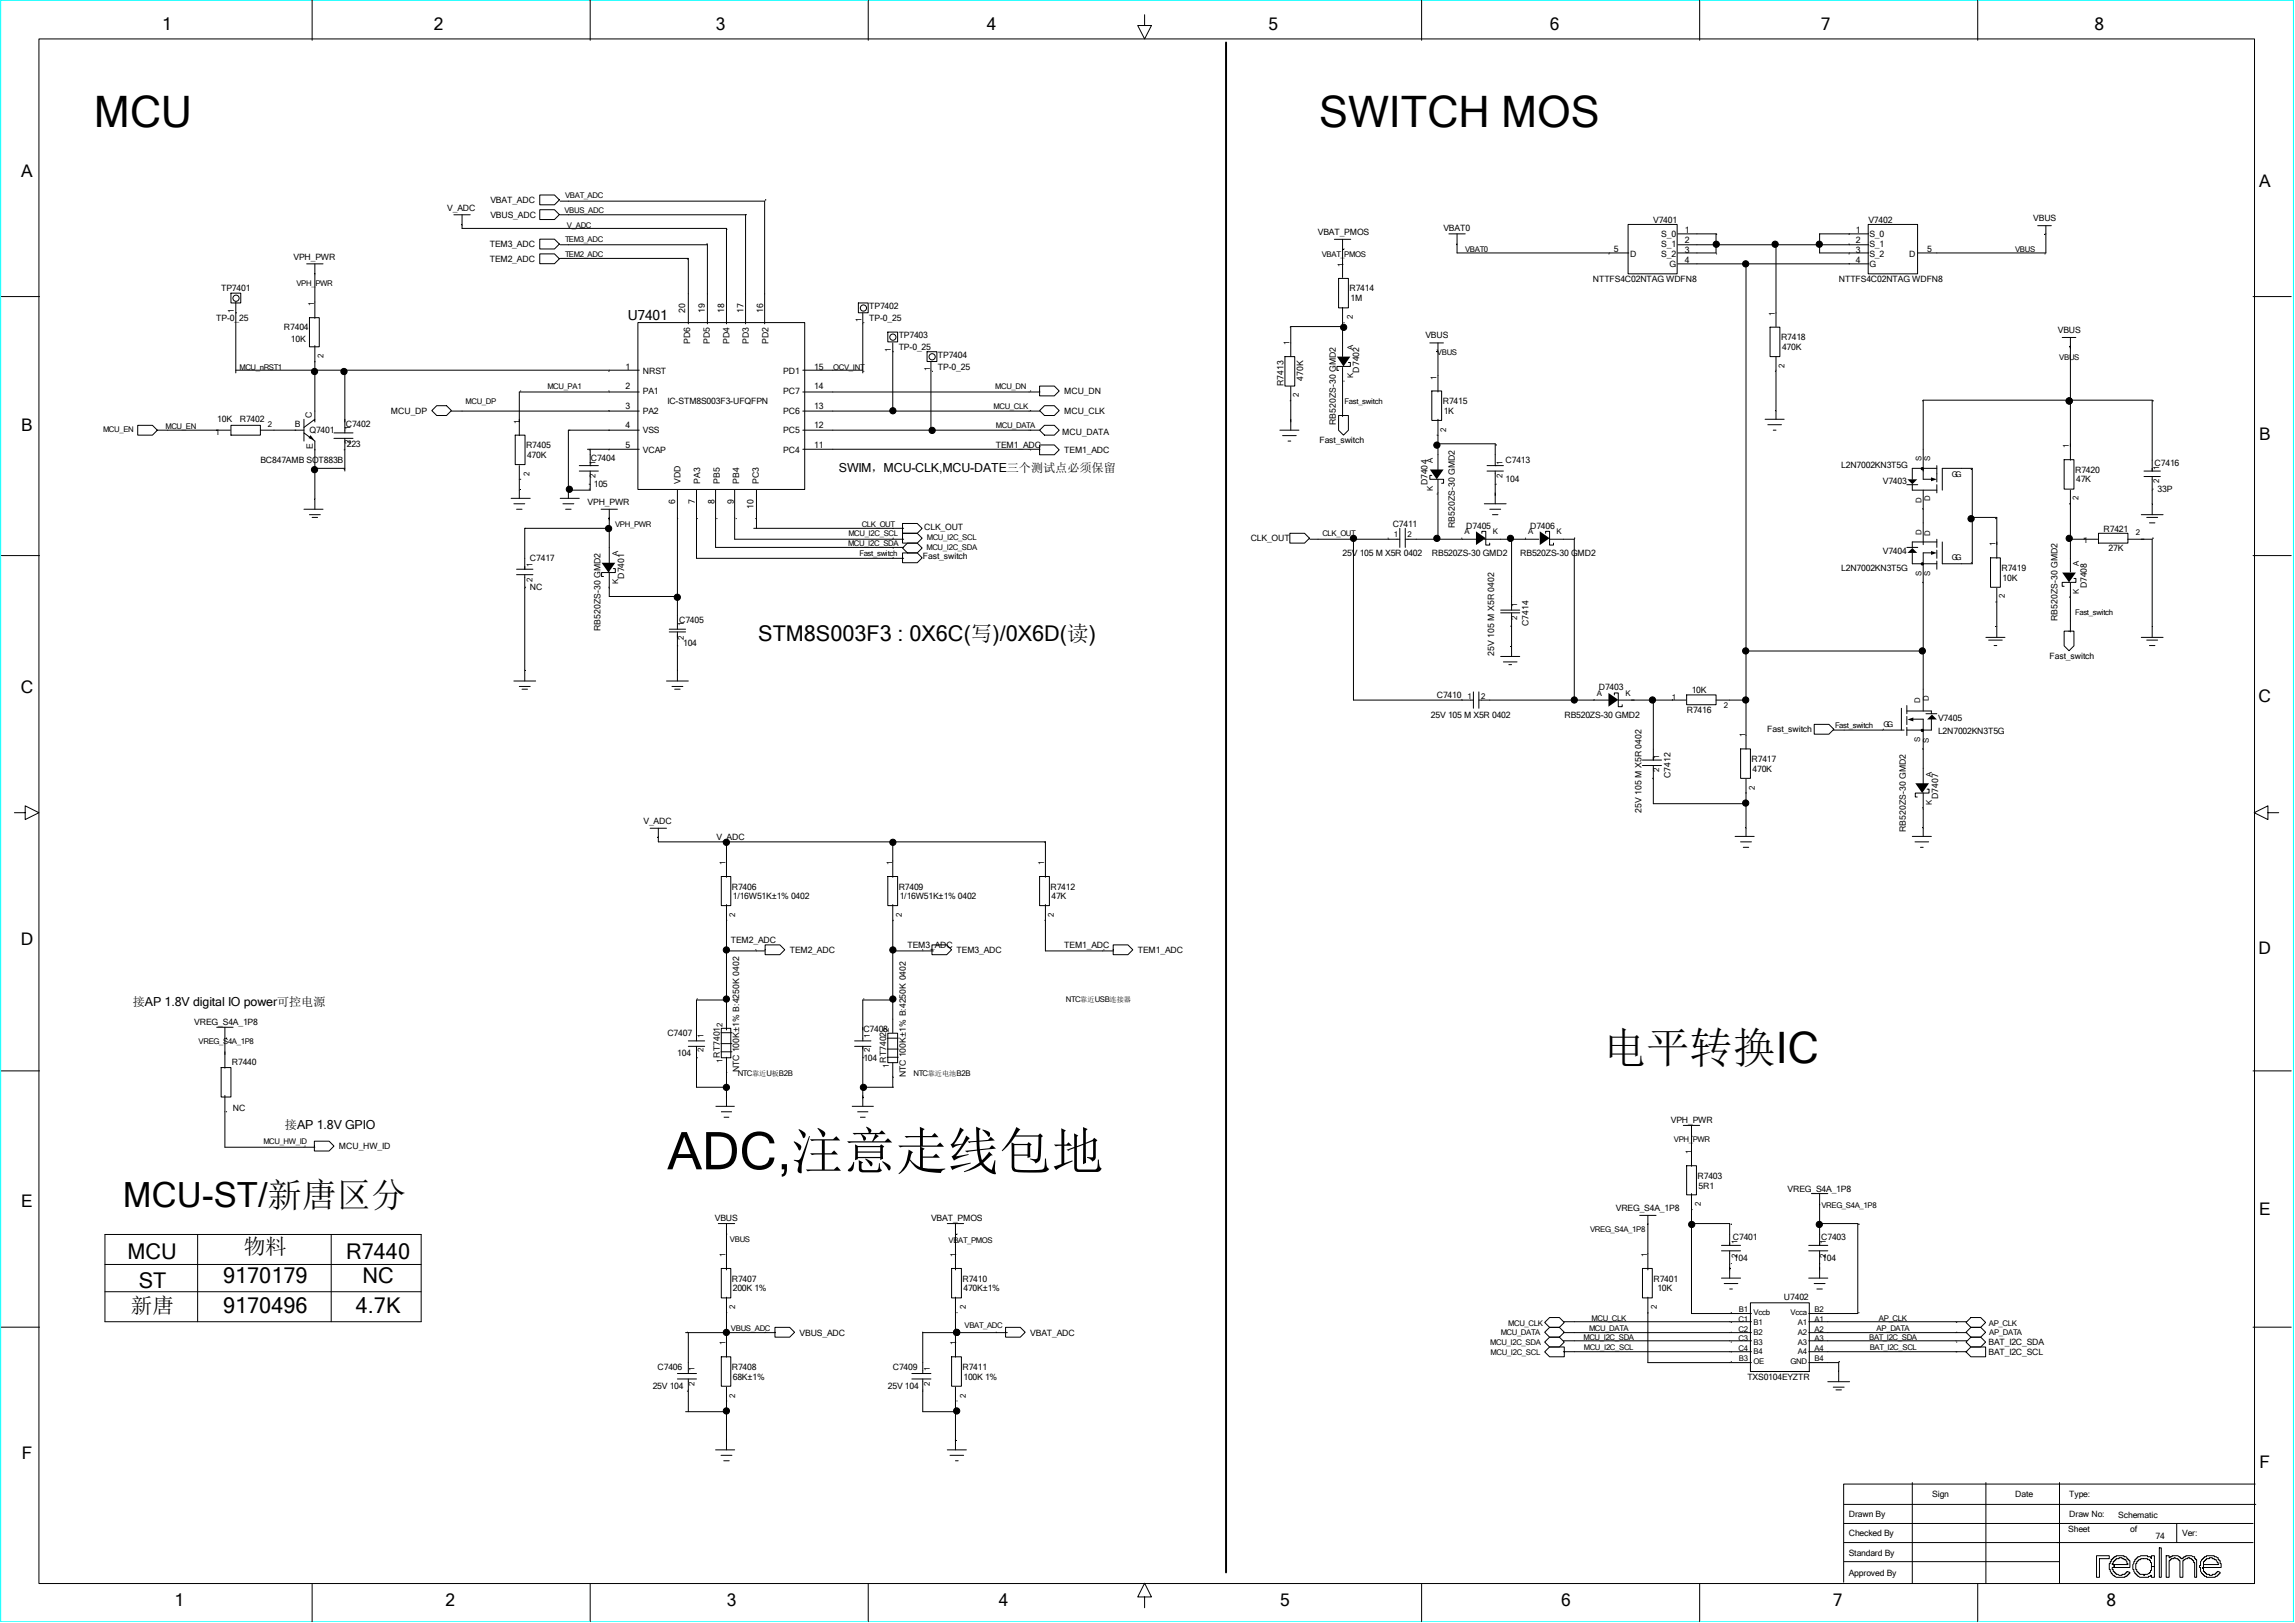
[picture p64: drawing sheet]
<svg xmlns="http://www.w3.org/2000/svg" width="297mm" height="210mm" viewBox="0 0 297 210" stroke-linecap="round" stroke-linejoin="round" font-family="sans-serif">
<defs><g id="words">
<text font-size="6.7" x="86.4" y="151.3">ADC,注意走线包地</text>
<g font-size="5.6">
<text x="12.2" y="16.4">MCU</text>
<text x="170.7" y="16.4">SWITCH MOS</text>
<text x="207.5" y="137.6">电平转换IC</text>
</g>
<text font-size="4.5" x="15.9" y="156.2">MCU-ST/新唐区分</text>
<g font-size="2.8">
<text x="98.1" y="83">STM8S003F3 : 0X6C(写)/0X6D(读)</text>
<text x="16.5" y="162.9">MCU</text>
<text x="18" y="166.7">ST</text>
<text x="28.9" y="166.1">9170179</text>
<text x="31.5" y="162.3">物料</text>
<text x="44.8" y="162.9">R7440</text>
<text x="46.9" y="166.1">NC</text>
<text x="16.9" y="169.9">新唐</text>
<text x="28.9" y="169.9">9170496</text>
<text x="46.1" y="169.9">4.7K</text>
</g>
<g font-size="2.2">
<text x="21" y="3.8">1</text>
<text x="56.1" y="3.8">2</text>
<text x="92.6" y="3.8">3</text>
<text x="127.7" y="3.8">4</text>
<text x="164.2" y="3.8">5</text>
<text x="200.6" y="3.8">6</text>
<text x="235.7" y="3.8">7</text>
<text x="271" y="3.8">8</text>
<text x="2.8" y="23">A</text>
<text x="292.4" y="24.1">A</text>
<text x="2.8" y="55.8">B</text>
<text x="292.4" y="56.9">B</text>
<text x="2.7" y="89.7">C</text>
<text x="292.3" y="90.8">C</text>
<text x="2.7" y="122.3">D</text>
<text x="292.3" y="123.4">D</text>
<text x="2.8" y="156.1">E</text>
<text x="292.4" y="157.3">E</text>
<text x="2.8" y="188.8">F</text>
<text x="292.4" y="189.9">F</text>
<text x="22.6" y="207.8">1</text>
<text x="57.7" y="207.8">2</text>
<text x="94.1" y="207.8">3</text>
<text x="129.3" y="207.8">4</text>
<text x="165.7" y="207.8">5</text>
<text x="202" y="207.8">6</text>
<text x="237.2" y="207.8">7</text>
<text x="272.6" y="207.8">8</text>
</g>
<text font-size="1.8" x="81.2" y="41.4">U7401</text>
<g font-size="1.6">
<text x="108.5" y="61.1">SWIM，MCU-CLK,MCU-DATE三个测试点必须保留</text>
<text x="17.2" y="130.2">接AP 1.8V digital IO power可控电源</text>
<text x="36.9" y="146.1">接AP 1.8V GPIO</text>
</g>
<g font-size="1.1">
<text x="57.9" y="27.3">V_ADC</text>
<text x="63.5" y="28.2">VBUS_ADC</text>
<text x="63.5" y="26.3">VBAT_ADC</text>
<text x="186.8" y="29.8">VBAT0</text>
<text x="213.9" y="28.8">V7401</text>
<text x="241.8" y="28.8">V7402</text>
<text x="263.1" y="28.6">VBUS</text>
<text x="38" y="33.6">VPH_PWR</text>
<text x="63.4" y="33.9">TEM2_ADC</text>
<text x="63.4" y="32">TEM3_ADC</text>
<text x="170.5" y="30.5">VBAT_PMOS</text>
<text x="208.9" y="32.6">5</text>
<text x="211" y="33.3">D</text>
<text x="215" y="30.7">S_0</text>
<text x="215" y="32">S_1</text>
<text x="215" y="33.3">S_2</text>
<text x="216" y="34.5">G</text>
<text x="218" y="34">4</text>
<text x="218" y="32.7">3</text>
<text x="218" y="31.5">2</text>
<text x="218" y="30.2">1</text>
<text x="240.2" y="34">4</text>
<text x="240.2" y="32.7">3</text>
<text x="240.2" y="31.5">2</text>
<text x="240.2" y="30.2">1</text>
<text x="241.9" y="30.7">S_0</text>
<text x="241.9" y="32">S_1</text>
<text x="241.9" y="33.3">S_2</text>
<text x="241.9" y="34.5">G</text>
<text x="247.1" y="33.3">D</text>
<text x="249.4" y="32.6">5</text>
<text x="28" y="41.5">TP-0_25</text>
<text x="28.6" y="37.7">TP7401</text>
<text x="88.7" y="40.5" transform="rotate(-90 88.7 40.5)">20</text>
<text x="91.2" y="40.5" transform="rotate(-90 91.2 40.5)">19</text>
<text x="93.7" y="40.5" transform="rotate(-90 93.7 40.5)">18</text>
<text x="96.2" y="40.5" transform="rotate(-90 96.2 40.5)">17</text>
<text x="98.8" y="40.5" transform="rotate(-90 98.8 40.5)">16</text>
<text x="112.5" y="41.5">TP-0_25</text>
<text x="112.5" y="40">TP7402</text>
<text x="174.6" y="37.7">R7414</text>
<text x="174.8" y="39">1M</text>
<text x="206.1" y="36.4">NTTFS4C02NTAG WDFN8</text>
<text x="238" y="36.4">NTTFS4C02NTAG WDFN8</text>
<text x="36.7" y="42.7">R7404</text>
<text x="37.6" y="44.3">10K</text>
<text x="81" y="47.8">1</text>
<text x="89.3" y="44.5" transform="rotate(-90 89.3 44.5)">PD6</text>
<text x="91.9" y="44.5" transform="rotate(-90 91.9 44.5)">PD5</text>
<text x="94.4" y="44.5" transform="rotate(-90 94.4 44.5)">PD4</text>
<text x="96.9" y="44.5" transform="rotate(-90 96.9 44.5)">PD3</text>
<text x="99.5" y="44.5" transform="rotate(-90 99.5 44.5)">PD2</text>
<text x="105.4" y="47.8">15</text>
<text x="116.3" y="43.8">TP7403</text>
<text x="116.3" y="45.3">TP-0_25</text>
<text x="121.4" y="46.3">TP7404</text>
<text x="121.4" y="47.8">TP-0_25</text>
<text x="184.5" y="43.8">VBUS</text>
<text x="230.5" y="44">R7418</text>
<text x="230.6" y="45.3">470K</text>
<text x="266.3" y="43.1">VBUS</text>
<text x="50.6" y="53.5">MCU_DP</text>
<text x="81" y="52.9">3</text>
<text x="81" y="50.4">2</text>
<text x="83.2" y="48.5">NRST</text>
<text x="83.2" y="51">PA1</text>
<text x="83.2" y="53.5">PA2</text>
<text x="86.4" y="52.3">IC-STM8S003F3-UFQFPN</text>
<text x="101.4" y="48.5">PD1</text>
<text x="101.4" y="51">PC7</text>
<text x="101.4" y="53.5">PC6</text>
<text x="105.4" y="52.9">13</text>
<text x="105.4" y="50.4">14</text>
<text x="137.7" y="51">MCU_DN</text>
<text x="137.7" y="53.5">MCU_CLK</text>
<text x="166.1" y="49.9" transform="rotate(-90 166.1 49.9)">R7413</text>
<text x="168.6" y="49.3" transform="rotate(-90 168.6 49.3)">470K</text>
<text x="175.9" y="48.2" transform="rotate(-90 175.9 48.2)">D7402</text>
<text x="186.7" y="52.3">R7415</text>
<text x="186.8" y="53.5">1K</text>
<text x="28.1" y="54.6">10K</text>
<text x="31" y="54.6">R7402</text>
<text x="33.7" y="59.9">BC847AMB SOT883B</text>
<text x="38.1" y="55.3">B</text>
<text x="40.1" y="56.1">Q7401</text>
<text x="40.3" y="54" transform="rotate(-90 40.3 54)">C</text>
<text x="40.5" y="58.1" transform="rotate(-90 40.5 58.1)">E</text>
<text x="44.8" y="55.2">C7402</text>
<text x="44.9" y="57.9">223</text>
<text x="68.1" y="58">R7405</text>
<text x="68.2" y="59.3">470K</text>
<text x="76.5" y="59.6">C7404</text>
<text x="81" y="58">5</text>
<text x="81" y="55.4">4</text>
<text x="83.2" y="56.1">VSS</text>
<text x="83.2" y="58.6">VCAP</text>
<text x="101.4" y="56.1">PC5</text>
<text x="101.4" y="58.6">PC4</text>
<text x="105.4" y="58">11</text>
<text x="105.4" y="55.4">12</text>
<text x="128.9" y="58">TEM1_ADC</text>
<text x="137.5" y="56.3">MCU_DATA</text>
<text x="137.7" y="58.6">TEM1_ADC</text>
<text x="170.7" y="57.3">Fast_switch</text>
<text x="172.9" y="55" transform="rotate(-90 172.9 55)">RB520ZS-30 GMD2</text>
<text x="194.8" y="59.9">C7413</text>
<text x="76" y="65.3">VPH_PWR</text>
<text x="76.8" y="63.1">105</text>
<text x="87.4" y="65.2" transform="rotate(-90 87.4 65.2)">6</text>
<text x="88.1" y="62.6" transform="rotate(-90 88.1 62.6)">VDD</text>
<text x="89.9" y="65.2" transform="rotate(-90 89.9 65.2)">7</text>
<text x="90.6" y="62.6" transform="rotate(-90 90.6 62.6)">PA3</text>
<text x="92.5" y="65.2" transform="rotate(-90 92.5 65.2)">8</text>
<text x="93.1" y="62.6" transform="rotate(-90 93.1 62.6)">PB5</text>
<text x="95" y="65.2" transform="rotate(-90 95 65.2)">9</text>
<text x="95.6" y="62.6" transform="rotate(-90 95.6 62.6)">PB4</text>
<text x="97.5" y="65.8" transform="rotate(-90 97.5 65.8)">10</text>
<text x="98.2" y="62.6" transform="rotate(-90 98.2 62.6)">PC3</text>
<text x="184.7" y="62.8" transform="rotate(-90 184.7 62.8)">D7404</text>
<text x="194.8" y="62.4">104</text>
<text x="238.3" y="60.5">L2N7002KN3T5G</text>
<text x="243.7" y="62.7">V7403</text>
<text x="268.5" y="61.2">R7420</text>
<text x="268.7" y="62.4">47K</text>
<text x="278.8" y="60.3">C7416</text>
<text x="279.2" y="63.7">33P</text>
<text x="119.6" y="68.5">CLK_OUT</text>
<text x="161.9" y="70">CLK_OUT</text>
<text x="173.8" y="72">25V 105 M X5R 0402</text>
<text x="180.2" y="68.1">C7411</text>
<text x="185.3" y="72">RB520ZS-30 GMD2</text>
<text x="188.3" y="68.3" transform="rotate(-90 188.3 68.3)">RB520ZS-30 GMD2</text>
<text x="189.8" y="68.4">D7405</text>
<text x="196.7" y="72">RB520ZS-30 GMD2</text>
<text x="198" y="68.4">D7406</text>
<text x="243.7" y="71.7">V7404</text>
<text x="272.2" y="68.8">R7421</text>
<text x="272.9" y="71.3">27K</text>
<text x="68.6" y="72.6">C7417</text>
<text x="68.6" y="76.4">NC</text>
<text x="80.8" y="74.9" transform="rotate(-90 80.8 74.9)">D7401</text>
<text x="119.4" y="72.3">Fast_switch</text>
<text x="238.3" y="73.9">L2N7002KN3T5G</text>
<text x="259" y="73.9">R7419</text>
<text x="259.1" y="75.1">10K</text>
<text x="270.1" y="76.1" transform="rotate(-90 270.1 76.1)">D7408</text>
<text x="77.7" y="81.6" transform="rotate(-90 77.7 81.6)">RB520ZS-30 GMD2</text>
<text x="87.9" y="80.5">C7405</text>
<text x="88.4" y="83.6">104</text>
<text x="197.8" y="81" transform="rotate(-90 197.8 81)">C7414</text>
<text x="266.3" y="80.4" transform="rotate(-90 266.3 80.4)">RB520ZS-30 GMD2</text>
<text x="193.4" y="84.8" transform="rotate(-90 193.4 84.8)">25V 105 M X5R 0402</text>
<text x="206.9" y="89.3">D7403</text>
<text x="218.9" y="89.7">10K</text>
<text x="265.2" y="85.2">Fast_switch</text>
<text x="185.2" y="92.9">25V 105 M X5R 0402</text>
<text x="185.9" y="90.3">C7410</text>
<text x="202.5" y="92.9">RB520ZS-30 GMD2</text>
<text x="218.3" y="92.2">R7416</text>
<text x="228.7" y="94.8">Fast_switch</text>
<text x="250.8" y="93.2">V7405</text>
<text x="250.8" y="95">L2N7002KN3T5G</text>
<text x="216.2" y="100.7" transform="rotate(-90 216.2 100.7)">C7412</text>
<text x="226.7" y="98.6">R7417</text>
<text x="226.8" y="99.9">470K</text>
<text x="83.3" y="106.6">V_ADC</text>
<text x="212.4" y="105.1" transform="rotate(-90 212.4 105.1)">25V 105 M X5R 0402</text>
<text x="246.6" y="107.6" transform="rotate(-90 246.6 107.6)">RB520ZS-30 GMD2</text>
<text x="250.8" y="103.4" transform="rotate(-90 250.8 103.4)">D7407</text>
<text x="92.7" y="108.7">V_ADC</text>
<text x="94.7" y="115.1">R7406</text>
<text x="94.8" y="116.4">1/16W51K±1% 0402</text>
<text x="116.3" y="115.1">R7409</text>
<text x="116.4" y="116.4">1/16W51K±1% 0402</text>
<text x="135.9" y="115.1">R7412</text>
<text x="136.1" y="116.4">47K</text>
<text x="94.6" y="122">TEM2_ADC</text>
<text x="102.2" y="123.3">TEM2_ADC</text>
<text x="117.4" y="122.7">TEM3_ADC</text>
<text x="123.8" y="123.3">TEM3_ADC</text>
<text x="137.7" y="122.7">TEM1_ADC</text>
<text x="147.3" y="123.3">TEM1_ADC</text>
<text x="25.1" y="132.6">VREG_S4A_1P8</text>
<text x="30" y="137.8">R7440</text>
<text x="86.4" y="134.1">C7407</text>
<text x="87.6" y="136.6">104</text>
<text x="93.1" y="136.9" transform="rotate(-90 93.1 136.9)">RT7401</text>
<text x="111.7" y="137.3">104</text>
<text x="111.7" y="133.5">C7408</text>
<text x="114.7" y="137.5" transform="rotate(-90 114.7 137.5)">RT7402</text>
<text x="30.1" y="143.8">NC</text>
<text x="95.6" y="138.8" transform="rotate(-90 95.6 138.8)">NTC 100K±1% B:4250K 0402</text>
<text x="117.2" y="139.4" transform="rotate(-90 117.2 139.4)">NTC 100K±1% B:4250K 0402</text>
<text x="43.9" y="148.7">MCU_HW_ID</text>
<text x="216.2" y="145.3">VPH_PWR</text>
<text x="219.7" y="152.5">R7403</text>
<text x="219.8" y="153.8">5R1</text>
<text x="231.3" y="154.2">VREG_S4A_1P8</text>
<text x="92.5" y="157.9">VBUS</text>
<text x="120.5" y="157.9">VBAT_PMOS</text>
<text x="209.1" y="156.7">VREG_S4A_1P8</text>
<text x="224.3" y="160.5">C7401</text>
<text x="235.7" y="160.5">C7403</text>
<text x="94.7" y="165.8">R7407</text>
<text x="94.8" y="167.1">200K 1%</text>
<text x="124.6" y="165.8">R7410</text>
<text x="124.7" y="167.1">470K±1%</text>
<text x="214" y="165.8">R7401</text>
<text x="214.5" y="167.1">10K</text>
<text x="224.4" y="163.1">104</text>
<text x="235.8" y="163.1">104</text>
<text x="103.5" y="172.8">VBUS_ADC</text>
<text x="133.3" y="172.8">VBAT_ADC</text>
<text x="230.9" y="168.2">U7402</text>
<text x="84.5" y="179.8">25V 104</text>
<text x="85.1" y="177.2">C7406</text>
<text x="94.7" y="177.2">R7408</text>
<text x="94.8" y="178.5">68K±1%</text>
<text x="114.9" y="179.8">25V 104</text>
<text x="115.5" y="177.2">C7409</text>
<text x="124.6" y="177.2">R7411</text>
<text x="124.7" y="178.5">100K 1%</text>
<text x="226.1" y="178.5">TXS0104EYZTR</text>
<text x="257.3" y="175.3">BAT_I2C_SCL</text>
<text x="257.3" y="174.1">BAT_I2C_SDA</text>
<text x="239.3" y="196.3">Drawn By</text>
<text x="250" y="193.7">Sign</text>
<text x="260.8" y="193.7">Date</text>
<text x="267.8" y="193.7">Type:</text>
<text x="267.8" y="196.3">Draw No:</text>
<text x="274.1" y="196.4">Schematic</text>
<text x="239.3" y="198.8">Checked By</text>
<text x="239.3" y="201.3">Standard By</text>
<text x="239.3" y="203.9">Approved By</text>
<text x="267.7" y="198.3">Sheet</text>
<text x="275.7" y="198.3">of</text>
<text x="279" y="199.2">74</text>
<text x="282.4" y="198.8">Ver:</text>
</g>
<g font-size="1">
<text x="73" y="27.5">VBUS_ADC</text>
<text x="73.1" y="25.6">VBAT_ADC</text>
<text x="73.4" y="29.4">V_ADC</text>
<text x="73.1" y="31.3">TEM3_ADC</text>
<text x="73.1" y="33.2">TEM2_ADC</text>
<text x="171.1" y="33.2">VBAT_PMOS</text>
<text x="173.8" y="34.5" transform="rotate(-90 173.8 34.5)">1</text>
<text x="189.6" y="32.6">VBAT0</text>
<text x="260.8" y="32.6">VBUS</text>
<text x="30.3" y="40.4" transform="rotate(-90 30.3 40.4)">1</text>
<text x="38.4" y="37.1">VPH_PWR</text>
<text x="40.6" y="39.6" transform="rotate(-90 40.6 39.6)">1</text>
<text x="111.5" y="41.7" transform="rotate(-90 111.5 41.7)">1</text>
<text x="175.1" y="41.3" transform="rotate(-90 175.1 41.3)">2</text>
<text x="229.7" y="40.9" transform="rotate(-90 229.7 40.9)">1</text>
<text x="31" y="47.8">MCU_nRST1</text>
<text x="41.9" y="46.3" transform="rotate(-90 41.9 46.3)">2</text>
<text x="107.8" y="47.8">OCV_INT</text>
<text x="115.3" y="45.5" transform="rotate(-90 115.3 45.5)">1</text>
<text x="166.9" y="44.7" transform="rotate(-90 166.9 44.7)">1</text>
<text x="175.1" y="45.3" transform="rotate(-90 175.1 45.3)">A</text>
<text x="186" y="45.9">VBUS</text>
<text x="230.9" y="47.6" transform="rotate(-90 230.9 47.6)">2</text>
<text x="266.5" y="46.5">VBUS</text>
<text x="60.2" y="52.3">MCU_DP</text>
<text x="70.8" y="50.4">MCU_PA1</text>
<text x="120.4" y="48" transform="rotate(-90 120.4 48)">1</text>
<text x="128.6" y="52.9">MCU_CLK</text>
<text x="128.8" y="50.4">MCU_DN</text>
<text x="168.1" y="51.4" transform="rotate(-90 168.1 51.4)">2</text>
<text x="174" y="52.3">Fast_switch</text>
<text x="175.1" y="48.9" transform="rotate(-90 175.1 48.9)">K</text>
<text x="185.9" y="49.1" transform="rotate(-90 185.9 49.1)">1</text>
<text x="13.3" y="55.9">MCU_EN</text>
<text x="21.4" y="55.6">MCU_EN</text>
<text x="27.9" y="56.3">1</text>
<text x="34.7" y="55.2">2</text>
<text x="45.3" y="57.4" transform="rotate(-90 45.3 57.4)">2</text>
<text x="45.3" y="55.7" transform="rotate(-90 45.3 55.7)">1</text>
<text x="67.3" y="54.8" transform="rotate(-90 67.3 54.8)">1</text>
<text x="128.9" y="55.4">MCU_DATA</text>
<text x="185.4" y="59.9" transform="rotate(-90 185.4 59.9)">A</text>
<text x="187.1" y="55.9" transform="rotate(-90 187.1 55.9)">2</text>
<text x="248.7" y="59.6" transform="rotate(-90 248.7 59.6)">S</text>
<text x="249.8" y="59.7" transform="rotate(-90 249.8 59.7)">S</text>
<text x="267.8" y="58" transform="rotate(-90 267.8 58)">1</text>
<text x="68.5" y="61.6" transform="rotate(-90 68.5 61.6)">2</text>
<text x="77.1" y="61.9" transform="rotate(-90 77.1 61.9)">2</text>
<text x="77.1" y="60.1" transform="rotate(-90 77.1 60.1)">1</text>
<text x="185.4" y="63.5" transform="rotate(-90 185.4 63.5)">K</text>
<text x="194.4" y="61.9" transform="rotate(-90 194.4 61.9)">2</text>
<text x="194.4" y="60.1" transform="rotate(-90 194.4 60.1)">1</text>
<text x="248.7" y="65" transform="rotate(-90 248.7 65)">D</text>
<text x="249.8" y="64.9" transform="rotate(-90 249.8 64.9)">D</text>
<text x="252.6" y="61.7">GG</text>
<text x="269" y="64.8" transform="rotate(-90 269 64.8)">2</text>
<text x="279.4" y="62.5" transform="rotate(-90 279.4 62.5)">2</text>
<text x="279.4" y="60.8" transform="rotate(-90 279.4 60.8)">1</text>
<text x="79.6" y="68.1">VPH_PWR</text>
<text x="80" y="71.9" transform="rotate(-90 80 71.9)">A</text>
<text x="109.7" y="70.7">MCU_I2C_SDA</text>
<text x="109.8" y="69.4">MCU_I2C_SCL</text>
<text x="111.2" y="71.9">Fast_switch</text>
<text x="111.5" y="68.1">CLK_OUT</text>
<text x="119.9" y="71.1">MCU_I2C_SDA</text>
<text x="119.9" y="69.9">MCU_I2C_SCL</text>
<text x="171.1" y="69.4">CLK_OUT</text>
<text x="180.4" y="69.5">1</text>
<text x="182.1" y="69.5">2</text>
<text x="189.5" y="69.2">A</text>
<text x="193.2" y="69.2">K</text>
<text x="197.8" y="69.2">A</text>
<text x="201.5" y="69.2">K</text>
<text x="248.7" y="69.2" transform="rotate(-90 248.7 69.2)">D</text>
<text x="249.8" y="69.4" transform="rotate(-90 249.8 69.4)">D</text>
<text x="258.2" y="70.7" transform="rotate(-90 258.2 70.7)">1</text>
<text x="269.6" y="70.3">1</text>
<text x="276.4" y="69.2">2</text>
<text x="68.9" y="75.3" transform="rotate(-90 68.9 75.3)">2</text>
<text x="68.9" y="73.3" transform="rotate(-90 68.9 73.3)">1</text>
<text x="80" y="75.6" transform="rotate(-90 80 75.6)">K</text>
<text x="248.7" y="74.6" transform="rotate(-90 248.7 74.6)">S</text>
<text x="249.8" y="74.5" transform="rotate(-90 249.8 74.5)">S</text>
<text x="252.6" y="72.5">GG</text>
<text x="259.5" y="77.4" transform="rotate(-90 259.5 77.4)">2</text>
<text x="269" y="76.9" transform="rotate(-90 269 76.9)">K</text>
<text x="269" y="73.2" transform="rotate(-90 269 73.2)">A</text>
<text x="88.5" y="82.8" transform="rotate(-90 88.5 82.8)">2</text>
<text x="88.5" y="81.1" transform="rotate(-90 88.5 81.1)">1</text>
<text x="196.3" y="80.2" transform="rotate(-90 196.3 80.2)">2</text>
<text x="196.3" y="78.6" transform="rotate(-90 196.3 78.6)">1</text>
<text x="268.6" y="79.5">Fast_switch</text>
<text x="189.9" y="90.5">1</text>
<text x="191.7" y="90.5">2</text>
<text x="206.7" y="90.1">A</text>
<text x="210.3" y="90.1">K</text>
<text x="216.4" y="90.5">1</text>
<text x="223.1" y="91.6">2</text>
<text x="225.9" y="95.4" transform="rotate(-90 225.9 95.4)">1</text>
<text x="237.5" y="94.1">Fast_switch</text>
<text x="243.7" y="94">GG</text>
<text x="248.5" y="90.9" transform="rotate(-90 248.5 90.9)">D</text>
<text x="249.6" y="90.7" transform="rotate(-90 249.6 90.7)">D</text>
<text x="214.7" y="99.9" transform="rotate(-90 214.7 99.9)">2</text>
<text x="214.7" y="98.2" transform="rotate(-90 214.7 98.2)">1</text>
<text x="248.5" y="96" transform="rotate(-90 248.5 96)">S</text>
<text x="249.6" y="96.1" transform="rotate(-90 249.6 96.1)">S</text>
<text x="250" y="100.5" transform="rotate(-90 250 100.5)">A</text>
<text x="227.1" y="102.2" transform="rotate(-90 227.1 102.2)">2</text>
<text x="250" y="104.1" transform="rotate(-90 250 104.1)">K</text>
<text x="93.9" y="111.9" transform="rotate(-90 93.9 111.9)">1</text>
<text x="115.5" y="111.9" transform="rotate(-90 115.5 111.9)">1</text>
<text x="135.1" y="111.9" transform="rotate(-90 135.1 111.9)">1</text>
<text x="95.1" y="118.6" transform="rotate(-90 95.1 118.6)">2</text>
<text x="116.7" y="118.6" transform="rotate(-90 116.7 118.6)">2</text>
<text x="136.4" y="118.6" transform="rotate(-90 136.4 118.6)">2</text>
<text x="137.9" y="129.7">NTC靠近USB连接器</text>
<text x="25.7" y="135.1">VREG_S4A_1P8</text>
<text x="91" y="136.1" transform="rotate(-90 91 136.1)">2</text>
<text x="91" y="134.4" transform="rotate(-90 91 134.4)">1</text>
<text x="93.5" y="137.5" transform="rotate(-90 93.5 137.5)">1</text>
<text x="93.5" y="132.9" transform="rotate(-90 93.5 132.9)">2</text>
<text x="112.6" y="136.1" transform="rotate(-90 112.6 136.1)">2</text>
<text x="112.6" y="134.4" transform="rotate(-90 112.6 134.4)">1</text>
<text x="115" y="133.6" transform="rotate(-90 115 133.6)">2</text>
<text x="95.5" y="139.2">NTC靠近U板B2B</text>
<text x="115" y="138.2" transform="rotate(-90 115 138.2)">1</text>
<text x="118.2" y="139.2">NTC靠近电池B2B</text>
<text x="34.1" y="148.1">MCU_HW_ID</text>
<text x="216.6" y="147.7">VPH_PWR</text>
<text x="218.9" y="149.3" transform="rotate(-90 218.9 149.3)">1</text>
<text x="94.5" y="160.7">VBUS</text>
<text x="122.7" y="160.9">VBAT_PMOS</text>
<text x="205.8" y="159.5">VREG_S4A_1P8</text>
<text x="220.1" y="156.1" transform="rotate(-90 220.1 156.1)">2</text>
<text x="224.9" y="161" transform="rotate(-90 224.9 161)">1</text>
<text x="235.7" y="156.3">VREG_S4A_1P8</text>
<text x="236.3" y="161" transform="rotate(-90 236.3 161)">1</text>
<text x="93.9" y="162.6" transform="rotate(-90 93.9 162.6)">1</text>
<text x="123.8" y="162.6" transform="rotate(-90 123.8 162.6)">1</text>
<text x="213.2" y="162.6" transform="rotate(-90 213.2 162.6)">1</text>
<text x="224.9" y="162.7" transform="rotate(-90 224.9 162.7)">2</text>
<text x="236.3" y="162.7" transform="rotate(-90 236.3 162.7)">2</text>
<text x="94.6" y="172.2">VBUS_ADC</text>
<text x="95.1" y="169.4" transform="rotate(-90 95.1 169.4)">2</text>
<text x="124.8" y="171.9">VBAT_ADC</text>
<text x="125" y="169.4" transform="rotate(-90 125 169.4)">2</text>
<text x="194.2" y="172.8">MCU_DATA</text>
<text x="195.2" y="171.5">MCU_CLK</text>
<text x="204.9" y="173.4">MCU_I2C_SDA</text>
<text x="205.6" y="172.2">MCU_DATA</text>
<text x="206" y="170.9">MCU_CLK</text>
<text x="214.4" y="169.4" transform="rotate(-90 214.4 169.4)">2</text>
<text x="225" y="171">C1</text>
<text x="225" y="172.3">C2</text>
<text x="225" y="173.6">C3</text>
<text x="225" y="169.8">B1</text>
<text x="226.9" y="174">B3</text>
<text x="226.9" y="172.7">B2</text>
<text x="226.9" y="171.4">B1</text>
<text x="226.9" y="170.2">Vccb</text>
<text x="231.7" y="170.2">Vcca</text>
<text x="232.7" y="171.4">A1</text>
<text x="232.7" y="172.7">A2</text>
<text x="232.7" y="174">A3</text>
<text x="234.8" y="173.6">A3</text>
<text x="234.8" y="172.3">A2</text>
<text x="234.8" y="171">A1</text>
<text x="234.8" y="169.8">B2</text>
<text x="241.9" y="173.4">BAT_I2C_SDA</text>
<text x="242.9" y="172.2">AP_DATA</text>
<text x="243.2" y="170.9">AP_CLK</text>
<text x="257.4" y="171.5">AP_CLK</text>
<text x="257.4" y="172.8">AP_DATA</text>
<text x="89.9" y="179.4" transform="rotate(-90 89.9 179.4)">2</text>
<text x="89.9" y="177.4" transform="rotate(-90 89.9 177.4)">1</text>
<text x="93.9" y="174.1" transform="rotate(-90 93.9 174.1)">1</text>
<text x="120.3" y="179.4" transform="rotate(-90 120.3 179.4)">2</text>
<text x="120.3" y="177.4" transform="rotate(-90 120.3 177.4)">1</text>
<text x="123.8" y="174.1" transform="rotate(-90 123.8 174.1)">1</text>
<text x="192.9" y="174.1">MCU_I2C_SDA</text>
<text x="192.9" y="175.3">MCU_I2C_SCL</text>
<text x="205" y="174.7">MCU_I2C_SCL</text>
<text x="225" y="174.8">C4</text>
<text x="225" y="176.1">B3</text>
<text x="226.9" y="176.5">OE</text>
<text x="226.9" y="175.3">B4</text>
<text x="231.7" y="176.5">GND</text>
<text x="232.7" y="175.3">A4</text>
<text x="234.8" y="176.1">B4</text>
<text x="234.8" y="174.8">A4</text>
<text x="242" y="174.7">BAT_I2C_SCL</text>
<text x="95.1" y="180.8" transform="rotate(-90 95.1 180.8)">2</text>
<text x="125" y="180.8" transform="rotate(-90 125 180.8)">2</text>
</g>
</g></defs>
<path d="M.1 0h296.7v209.8h-296.7z" fill="none" stroke="#0ff" stroke-width=".13"/>
<g fill="none" stroke="#000" stroke-width=".13">
<path d="M40.4 0v5.2M76.4 0v5.2M112.4 0v5.2M184 0v5.2M220 0v5.2M255.9 0v5.2M5 5h286.8v199.9h-286.8zM148.1 1.9v1.4h.9l-.9 1.7-.9-1.7h.9M.2 38.4h4.9M29.9 37.9h1.3v1.3h-1.3zM30.5 39.1v9.2M39.7 34.1h2.1"/>
<path d="M40.7 34.1v7.1M58.7 27.8h2.2M59.8 27.8v1.8h34.2v12.3M69.8 27.1h2l.6 .7-.6 .6h-2zM69.8 25.2h2l.6 .7-.6 .6h-2zM69.8 32.9h2l.6 .6-.6 .6h-2zM69.8 30.9h2l.6 .7-.6 .6h-2zM72.5 27.8h24v14.1M72.5 26h26.5v15.9M72.5 33.4h16.6v8.5M72.5 31.7h19v10.2M111.1 39.2h1.3v1.3h-1.3z"/>
<path d="M172.7 31h2.1M173.2 36h1.3v3.8h-1.3zM173.7 31v4.9M173.7 39.8v6.3M187.5 30.3h2.1M188.6 30.3v2.4h22.2M210.7 29h6.3v6.4h-6.3zM217.1 34.1h24.7M217.1 31.7h24.7M217.1 30.3h5v2.4h-5M226 34.1v62.8M229.8 31.7v10.6"/>
<path d="M241.8 29h6.4v6.4h-6.4zM241.8 30.3h-6.3v2.4h6.3M263.7 29.2h1.8M264.8 29.2v3.5h-16.6M291.6 38.4h4.9M17.8 55h1.9l.7 .7-.7 .6h-1.9zM20.3 55.7h9.5M29.9 55h3.8v1.3h-3.8zM30.5 47.9h52.2M33.7 55.7h5.6M39.3 56l1.4 1.1v8.8M39.3 54.2v2.9"/>
<path d="M40 41.1h1.3v3.8h-1.3zM40.7 44.7v9.9M40.7 54.2l-1.4 1.1M43.2 56.7h2.5M43.2 56h2.5M44.6 47.9v8.1M44.6 56.7v4.3M56.5 52.5h1.3l.6 .6-.6 .7h-1.3l-.6-.7zM58.4 53.2h24.3M66.7 56.3h1.2v3.8h-1.2zM76 58.1h6.7M76.4 58.1v2.1"/>
<path d="M82.5 41.7h21.6v21.6h-21.6zM82.7 55.7h-9.1v8.8M82.7 50.7h-15.5v5.7M103.9 55.7h30.7M103.9 58.1h30.7M103.9 53.2h30.7M103.9 50.7h30.7M103.9 47.9h7.8M111.7 40.5v7.8M114.9 43h1.3v1.2h-1.3zM115.5 44.4v8.8M120 45.5h1.2v1.3h-1.2z"/>
<path d="M120.5 46.8v8.9M134.5 57.6h1.9l.7 .6-.7 .6h-1.9zM134.5 50h1.9l.7 .6-.7 .6h-1.9zM134.5 53.1l.7-.6h1.2l.7 .6-.7 .7h-1.2zM134.5 55.7l.7-.7h1.2l.7 .7-.7 .6h-1.2zM165.6 55.7h2.5M166 56.4h1.7M166.3 46.1h1.3v3.9h-1.3zM166.7 57.1h.3M167 50v5.7M173.2 53.8h1.3v1.9l-.6 .6-.7-.6zM173.7 47.5v6.4"/>
<path d="M173.7 42.3h-6.7v3.8M174.5 46.9h.3v.5h-1.8v.5h.2M185 44.4h1.8M185.3 50.6h1.3v3.8h-1.3zM185.7 57.4h7.8v2.8M186.1 44.4v6.3M186.1 54.2v6.8M228.4 54.2h2.5M228.8 55h1.7M229.1 42.3h1.2v3.8h-1.2zM229.5 55.7h.3M229.8 46.1v8.1"/>
<path d="M266.9 43.7h1.7M267.1 59.5h1.3v3.8h-1.3zM267.9 43.7v15.8M.2 71.9h4.9M39.3 65.9h2.5M40 66.6h1.5M40.4 66.9h.7M40.7 60.6h3.9M66.1 64.5h2.5M66.5 65.2h1.4M66.9 65.9h.7M66.9 74.4h2.1"/>
<path d="M66.9 73.7h2.1M67.2 60.2v4.3M67.9 74.4v13.7M72.5 64.5h2.5M72.8 65.2h1.5M73.2 65.9h.7M75 61h2.4M75 60.2h2.4M76.4 60.2h.1M76.4 61v2.4h-2.8M77.8 65.9h2.1M78.8 68.4h-10.9v5.3"/>
<path d="M78.8 65.9v7M78.8 74v3.2h8.9M79.4 73.6h.2v.5h-1.7v.5h.2M87.7 63.4v18M90.1 63.4v8.8h26.8M92.6 63.4v7.4h24.3M95.1 63.4v6.4h21.8M97.5 68.4h19.4M97.9 63.4v5M116.8 69h1.9l.6 .6-.6 .7h-1.9zM116.8 70.9l.6-.6h1.3l.6 .6-.6 .6h-1.3zM116.8 71.5h1.9l.6 .7-.6 .6h-1.9z"/>
<path d="M116.8 67.7h1.9l.6 .7-.6 .6h-1.9zM166.9 69h1.9l.7 .6-.7 .7h-1.9zM169.5 69.8h11.7M175.2 69.8v20.8h15.5M181.2 68.4v2.4M181.9 69.8h9.1M181.9 68.4v2.4M185.3 61.5h-.3v.5h1.8v.5h-.2M186.1 62v7.8M191.8 69v-.3h.5v1.8h.5v-.2M192.1 65.2h2.8M192.1 69.8h7"/>
<path d="M192.4 61h2.2M192.4 60.2h2.2M192.8 65.9h1.4M193.1 66.6h.8M193.5 60.2h.1M193.5 61v4.2M194.2 79.3h2.5M194.2 78.9h2.5M195.6 69.8v9.1M195.6 79.3v5.6M200 69v-.3h.5v1.8h.5v-.2M200.6 69.8h3.1v20.8"/>
<path d="M246.8 70.8h1.4M246.8 62.7h1.4M247.5 62.7v.7h3.1M247.5 71.5v1.4h3.1M248.9 63.4v7.1M249.9 71.5h-1v20.5M250.6 60.6h-3.1v1.4M250.6 70.1h-3.1v.7M250.6 60.2v2.2M250.6 62.7v1.1M250.6 69.8v1M250.6 71.2v1"/>
<path d="M250.6 72.6v1.1M251.4 63.4v-2.8h3.8v12.3h-3.8v-2.8M254.9 66.9h3.5v5.3M257.6 72.2h1.3v3.8h-1.3zM258.4 76.1v6.4M267.6 69.8h3.9M267.9 63.4v10.6M267.9 75.4v6.4M268.4 74.8h.2v.6h-1.7v.5h.2M271.6 69h3.8v1.3h-3.8zM275.3 69.8h3.2v12.7M277.1 66.6h2.8"/>
<path d="M277.5 61h2.1M277.5 61.7h2.1M277.8 66.9h1.4M278.2 67.7h.7M278.5 61v-9.2h-29.6v10.2h1M278.5 61.7v4.9M291.6 71.9h4.9M66.5 88.1h2.8M67.2 88.8h1.4M67.6 89.2h.7M86.3 88.1h2.8M86.6 81.8h2.1"/>
<path d="M86.6 81.4h2.1M87 88.8h1.4M87.3 89.2h.7M87.7 81.8v6.3M190.7 89.5v2.1M191.4 90.6h16.9M191.4 89.5v2.1M194.2 84.9h2.5M194.6 85.6h1.7M195.3 86h.3M208.9 89.9v-.2h.5v1.7h.5v-.2M209.4 90.6h8.8"/>
<path d="M212.5 99.1h2.5M212.5 98.3h2.5M214 90.6v7.7M214 99.1v4.9h12M218.3 89.9h3.8v1.3h-3.8zM222.1 90.6h3.9M225.3 96.9h1.2v3.8h-1.2zM226 84.2h22.9M234.8 93.7h1.9l.6 .7-.6 .6h-1.9zM237.2 94.5h9.2M246.1 91.6v2.9M246.8 91.3v1"/>
<path d="M246.8 92.7v1.1M246.8 94.1v1.1M246.8 92h3.1v.3M247.5 93.1h1.4v8.4M249.2 92.3h1.4M249.9 93.1v1.4h-3.1M257 82.5h2.5M257.4 82.8h1.7M258.1 83.5h.3M267.1 81.7h1.3v1.9l-.6 .6-.7-.6zM277.1 82.5h2.8M277.8 82.8h1.4"/>
<path d="M278.2 83.5h.7M1.9 105.2h1.4v-.9l1.7 .9-1.7 .8v-.8M84.1 107.2h2.2M85.2 107.2v1.7h50.1v4.6M93.3 113.4h1.3v3.8h-1.3zM94 108.9v4.6M94 117v16.3M114.9 113.4h1.3v3.8h-1.3zM115.5 108.9v4.6M115.5 117v16.6M134.5 113.4h1.3v3.8h-1.3zM135.3 117v6h8.8"/>
<path d="M224.5 108.2h2.5M225.2 108.9h1.5M225.6 109.6h.7M226 100.8v7.4M247.5 108.2h2.4M247.8 108.9h1.8M248.5 109.6h.4M248.9 102.6v5.6M249.4 102.1h.2v.5h-1.7v.5h.2M293.5 105.2v-.9l-1.8 .9 1.8 .8v-.8h1.4M.2 138.6h4.9M28 132.9h2.2"/>
<path d="M28.6 138.1h1.3v3.8h-1.3zM29.1 132.9v5.3M89.1 135.4h2.1M89.1 134.7h2.1M90.1 135.4v5.3h3.9M93.3 136.1h1.4M93.3 135h1.4M93.3 133.6h1.4M93.3 133.1h1.3v3.8h-1.3zM94 136.8v6.3M94 123h5M94 129.4h-3.9v5.3"/>
<path d="M99 122.3h1.9l.7 .6-.7 .6h-1.9zM110.6 135.4h2.1M110.6 134.7h2.1M111.7 135.4v7.7M114.8 136.8h1.4M114.8 135.7h1.4M114.8 134.3h1.4M114.9 133.7h1.3v3.8h-1.3zM115.5 129.4h-3.8v5.3M115.5 123h5.3M115.5 137.5v3.2h-3.8M120.6 122.3h1.9l.6 .6-.6 .6h-1.9z"/>
<path d="M144.1 122.3h1.9l.6 .6-.6 .6h-1.9zM291.6 138.6h4.9M13.6 159.7h40.9v11.3h-40.9zM25.6 159.7v11.3M29.1 141.7v6.7h11.6M40.7 147.7h1.9l.6 .6-.6 .6h-1.9zM42.9 159.7v11.3M92.6 143.1h2.5M93 158.3h2.1M93.3 143.9h1.4M93.7 144.6h.7M94 158.3v6"/>
<path d="M110.2 143.1h2.9M110.9 143.9h1.5M111.3 144.6h.7M122.6 158.3h2.1M123.6 158.3v6M212.2 157.3h2.1M213.3 157.3v7M217.8 145.6h2.2M218.3 150.8h1.2v3.8h-1.2zM218.9 158.3h4.9v2.8M218.9 145.6v5.3M218.9 154.4v15.6h7.8"/>
<path d="M234.4 154.4h2.1M235.5 154.4v6.7M235.5 158.3h4.9v11.7h-6.3M.2 171.7h4.9M13.6 163.6h40.9M13.6 167.1h40.9M87.7 178.4h2.4M87.7 177.7h2.4M88.7 172.4h11.7M89.1 172.4v5.3M89.1 178.4v4.3M93.3 164.1h1.3v3.8h-1.3z"/>
<path d="M93.3 175.6h1.3v3.8h-1.3zM94 167.8v7.8M94 179.5v8.1M100.3 171.7h1.9l.6 .7-.6 .6h-1.9zM118 178.4h2.5M118 177.7h2.5M119.4 178.4v4.3h4.2M123.1 164.1h1.3v3.8h-1.3zM123.1 175.6h1.3v3.8h-1.3zM123.6 167.8v7.8M123.6 179.5v8.1M130.1 171.7h1.9l.7 .7-.7 .6h-1.9z"/>
<path d="M130.4 172.4h-11v5.3M200.5 170.5h1.3l.6 .6-.6 .6h-1.3l-.6-.6zM200.5 171.7h1.3l.6 .7-.6 .6h-1.3l-.6-.6zM200.5 173h1.3l.6 .7-.6 .6h-1.3l-.6-.6zM200.5 174.3h1.9v1.3h-1.9l-.6-.7zM202.3 171h24.4M202.3 172.4h24.4M202.3 174.9h24.4M202.3 173.5h24.4M212.6 164.1h1.2v3.8h-1.2zM213.3 167.8v8.5h13.4M222.8 165.4h2.4"/>
<path d="M222.8 161.8h2.4M222.8 161.1h2.4M223.1 166.1h1.8M223.8 161.8v3.6M223.8 166.8h.4M226.5 168.6h7.6v8.9h-7.6zM234.1 171h20.4M234.1 172.4h20.4M234.1 174.9h20.4M234.1 165.4h2.4M234.1 173.5h20.4M234.1 176.3h3.8v2.5"/>
<path d="M234.1 161.8h2.4M234.1 161.1h2.4M234.8 166.1h1.4M235.1 166.8h.7M235.5 161.8v3.6M236.5 178.8h2.9M237.2 179.5h1.5M237.6 179.8h.7M255.1 171.7h1.2l.7 .7-.7 .6h-1.2l-.7-.6zM255.1 174.3h1.9v1.3h-1.9l-.7-.7zM255.1 173h1.2l.7 .7-.7 .6h-1.2l-.7-.6zM255.1 170.5h1.2l.7 .6-.7 .6h-1.2l-.7-.6z"/>
<path d="M291.6 171.7h4.9M88.7 182.7h5.3M92.6 187.6h2.5M93.3 188.3h1.4M93.7 189h.7M122.6 187.6h2.5M122.9 188.3h1.8M123.6 189h.4M238.7 194.7h53.2M238.7 199.6h52.9M238.7 197.1h52.9M247.5 191.8v13.1"/>
<path d="M257 191.8v13.1M266.5 191.8v13.1M281.7 197.1v2.5M291.8 192h-53.2v12.7M40.4 204.9v4.9M76.4 204.9v4.9M112.4 204.9v4.9M148.1 206.6h.9l-.9-1.7-.9 1.7h.9v1.4M184 204.9v4.9M220 204.9v4.9M238.7 202.1h27.8M255.9 204.9v4.9"/>
<path d="M271.3 201.3h1.7v.4h-1.3v2.4h-.4zM273.2 201.8h.1v-.1l.3-.2v-.1h.3v-.1h1v.1h.2l.2 .3h.1v.1l.2 .1v.9h-2v-.4h1.8v-.1h-.1l-.2-.5h-.2v-.1h-.3v-.2h-.4v.2h-.3v.1h-.2v.1l-.2 .2v.2h-.2v.1h.3v.4h-.3v.3h.2v.2l.2 .2v.1h.2v.1h.2l.1 .1 .8-.1 .1-.2h.2v-.2l.3 .2v.1l-.2 .1-.1 .3h-.3v.1h-1.1l-.3-.1v-.2h-.1l-.2-.2h-.1l-.1-.5h-.1v-.8h.1zM276.4 201.7h.1l.1-.3h.3l.1-.1h.9v.1h.4l.1 .3v-.4h.4v1.4h-.4v-.5h-.1v-.3h-.1v-.1h-.3v-.1h-.9v.1h-.2v.1l-.3 .2v.2h-.1v.8h.1v.2h.1v.2h.2l.1 .2h.5v.1h.1v-.1h.4l.3-.1v-.1h.1v-.3h.1v-.5h.4v1.4h-.4v-.3h-.1v.2h-.3v.1h-1.1l-.3-.1-.1-.3h-.1v-.1h-.1l-.2-.3v-.2h-.1v-.7zM279.4 200.3h.3v3.8h-.3zM280.3 201.3h.4v.2h.1v-.1h.3v-.1h.8l.2 .1 .1 .3h.3l.1-.3h.3v-.1h.7l.2 .1h.2v.3l.3 .1v2.3h-.3v-1.9h-.1v-.3h-.1l-.2-.2h-.2v-.2h-.3v.2h-.2l-.3 .1v.1h-.1v2.2h-.4v-2.2h-.1l-.1-.2h-.3l-.1-.2h-.2v.2h-.3l-.2 .2h-.1v2.2h-.4zM284.9 201.8h.1v-.1l.3-.2v-.1h.2v-.1h1.1v.1l.5 .1v.3l.2 .1v.4h.1v.5h-2.2v-.4h1.9v-.2h-.2l-.1-.4-.5-.1v-.2h-.4v.2h-.4v.1h-.1v.1l-.2 .2v.7h-.2v.1h.2v.4l.2 .2v.1h.1v.1h.4v.1l.8-.1 .1-.2h.1v-.2l.4 .2v.1l-.2 .1-.2 .3h-.2v.1h-1.2v-.1h-.2v-.2h-.1l-.2-.2h-.1l-.1-.3v-.5h-.2z"/>
<circle cx="30.5" cy="38.6" r=".4"/>
<circle cx="111.7" cy="39.9" r=".4"/>
<circle cx="222.1" cy="31.6" r=".4"/>
<circle cx="225.9" cy="34.1" r=".4"/>
<circle cx="229.7" cy="31.6" r=".4"/>
<circle cx="235.4" cy="31.6" r=".4"/>
<circle cx="40.7" cy="48.1" r=".4"/>
<circle cx="44.5" cy="48.1" r=".4"/>
<circle cx="115.5" cy="43.6" r=".4"/>
<circle cx="115.5" cy="53.1" r=".4"/>
<circle cx="120.6" cy="55.7" r=".4"/>
<circle cx="120.6" cy="46.2" r=".4"/>
<circle cx="173.9" cy="42.4" r=".4"/>
<circle cx="185.9" cy="57.6" r=".4"/>
<circle cx="267.8" cy="51.9" r=".4"/>
<circle cx="40.7" cy="60.8" r=".4"/>
<circle cx="73.7" cy="63.3" r=".4"/>
<circle cx="78.8" cy="68.4" r=".4"/>
<circle cx="87.7" cy="77.3" r=".4"/>
<circle cx="175.2" cy="69.7" r=".4"/>
<circle cx="185.9" cy="69.7" r=".4"/>
<circle cx="195.5" cy="69.7" r=".4"/>
<circle cx="248.8" cy="60.6" r=".15"/>
<circle cx="248.8" cy="73" r=".15"/>
<circle cx="255.1" cy="67.1" r=".4"/>
<circle cx="267.8" cy="69.7" r=".4"/>
<circle cx="203.7" cy="90.6" r=".4"/>
<circle cx="213.8" cy="90.6" r=".4"/>
<circle cx="225.9" cy="90.6" r=".4"/>
<circle cx="225.9" cy="84.2" r=".4"/>
<circle cx="248.8" cy="94.5" r=".15"/>
<circle cx="248.8" cy="84.2" r=".4"/>
<circle cx="94" cy="109" r=".4"/>
<circle cx="115.5" cy="109" r=".4"/>
<circle cx="225.9" cy="103.9" r=".4"/>
<circle cx="94" cy="129.3" r=".4"/>
<circle cx="94" cy="122.9" r=".4"/>
<circle cx="115.5" cy="129.3" r=".4"/>
<circle cx="115.5" cy="122.9" r=".4"/>
<circle cx="94" cy="140.7" r=".4"/>
<circle cx="111.7" cy="140.7" r=".4"/>
<circle cx="218.9" cy="158.4" r=".4"/>
<circle cx="235.4" cy="158.4" r=".4"/>
<circle cx="94" cy="172.4" r=".4"/>
<circle cx="123.8" cy="172.4" r=".4"/>
<circle cx="94" cy="182.6" r=".4"/>
<circle cx="123.8" cy="182.6" r=".4"/>
</g>
<g fill="#000">
<path d="M40.2 56.3l.5 .6-.8-.2zM173 46.1h1.8l-.9 1.3zM77.9 72.8h1.7l-.9 1.3zM185 60.7h1.8l-.9 1.3zM191 68.7l1.3 .9-1.3 .9zM199.3 68.7l1.2 .9-1.2 .9zM246.8 71.5l.7-.6 .6 .6zM246.8 62h1.3l-.6 .7zM249.9 71.3l.8 .2-.8 .3zM249.9 61.8l.8 .2-.8 .3zM266.9 74.1h1.7l-.8 1.3zM208.2 89.7l1.2 .9-1.2 .8z"/>
<path d="M246.8 93.1l.8-.3v.5zM250 92.5l.7 .6h-1.3zM247.9 101.3h1.7l-.8 1.3z"/>
<circle cx="222.1" cy="31.6" r=".41"/>
<circle cx="225.9" cy="34.1" r=".41"/>
<circle cx="229.7" cy="31.6" r=".41"/>
<circle cx="235.4" cy="31.6" r=".41"/>
<circle cx="40.7" cy="48.1" r=".41"/>
<circle cx="44.5" cy="48.1" r=".41"/>
<circle cx="115.5" cy="53.1" r=".41"/>
<circle cx="120.6" cy="55.7" r=".41"/>
<circle cx="173.9" cy="42.4" r=".41"/>
<circle cx="185.9" cy="57.6" r=".41"/>
<circle cx="267.8" cy="51.9" r=".41"/>
<circle cx="40.7" cy="60.8" r=".41"/>
<circle cx="73.7" cy="63.3" r=".41"/>
<circle cx="78.8" cy="68.4" r=".41"/>
<circle cx="87.7" cy="77.3" r=".41"/>
<circle cx="175.2" cy="69.7" r=".41"/>
<circle cx="185.9" cy="69.7" r=".41"/>
<circle cx="195.5" cy="69.7" r=".41"/>
<circle cx="248.8" cy="73" r=".16"/>
<circle cx="248.8" cy="60.6" r=".16"/>
<circle cx="255.1" cy="67.1" r=".41"/>
<circle cx="267.8" cy="69.7" r=".41"/>
<circle cx="203.7" cy="90.6" r=".41"/>
<circle cx="213.8" cy="90.6" r=".41"/>
<circle cx="225.9" cy="84.2" r=".41"/>
<circle cx="225.9" cy="90.6" r=".41"/>
<circle cx="248.8" cy="84.2" r=".41"/>
<circle cx="248.8" cy="94.5" r=".16"/>
<circle cx="94" cy="109" r=".41"/>
<circle cx="115.5" cy="109" r=".41"/>
<circle cx="225.9" cy="103.9" r=".41"/>
<circle cx="94" cy="122.9" r=".41"/>
<circle cx="94" cy="129.3" r=".41"/>
<circle cx="115.5" cy="122.9" r=".41"/>
<circle cx="115.5" cy="129.3" r=".41"/>
<circle cx="94" cy="140.7" r=".41"/>
<circle cx="111.7" cy="140.7" r=".41"/>
<circle cx="218.9" cy="158.4" r=".41"/>
<circle cx="235.4" cy="158.4" r=".41"/>
<circle cx="94" cy="172.4" r=".41"/>
<circle cx="123.8" cy="172.4" r=".41"/>
<circle cx="94" cy="182.6" r=".41"/>
<circle cx="123.8" cy="182.6" r=".41"/>
</g>
<path d="M158.7 5.5v198" fill="none" stroke="#000" stroke-width=".25"/>
<use href="#words"/>
</svg>
